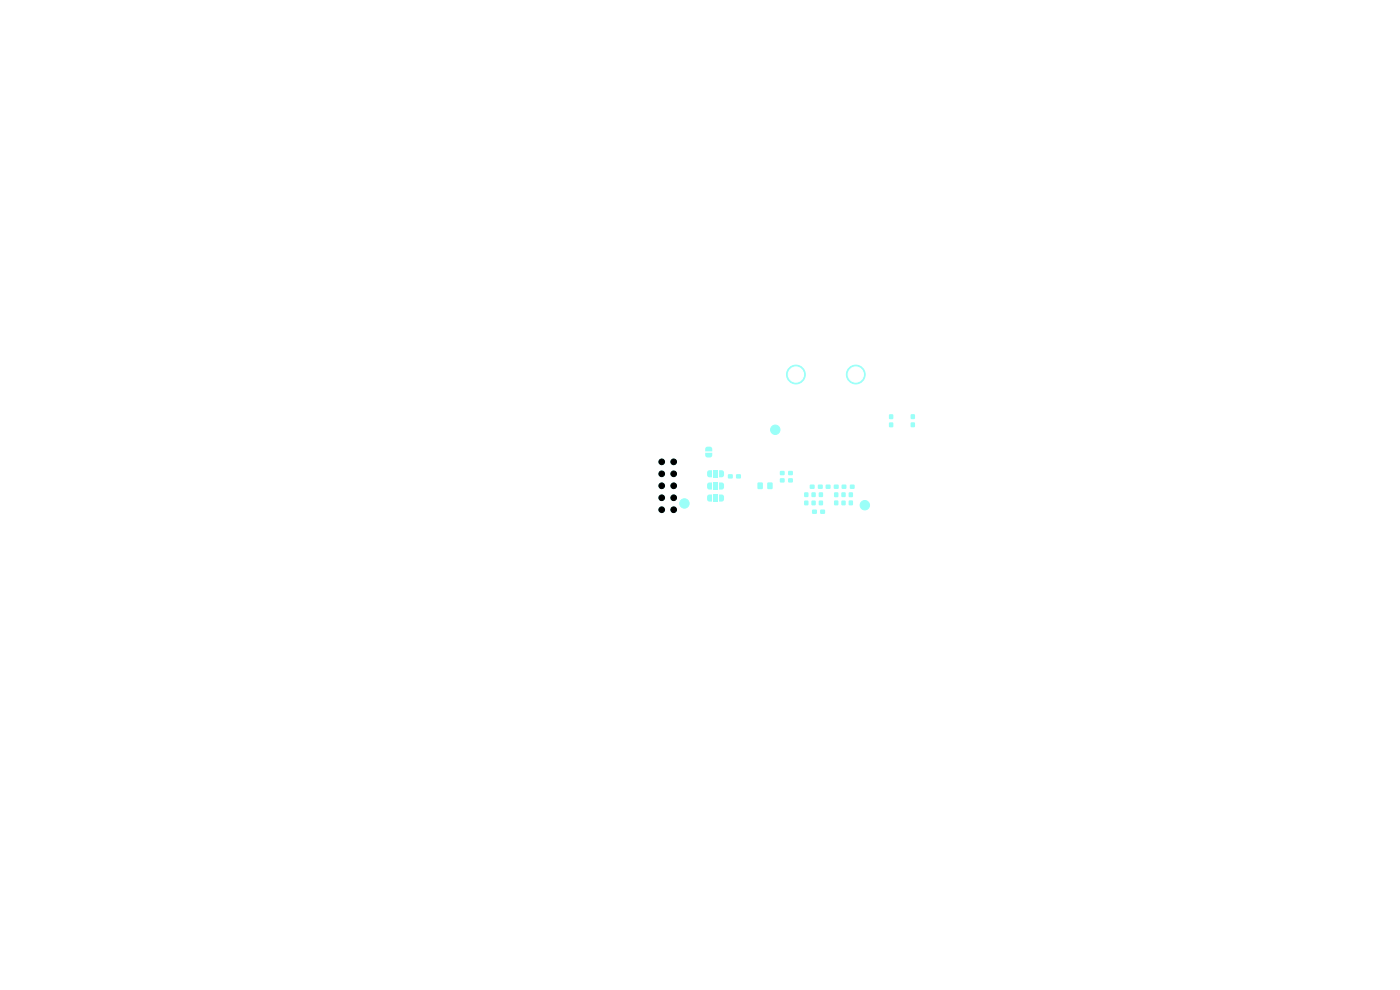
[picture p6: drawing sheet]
<svg xmlns="http://www.w3.org/2000/svg" width="297mm" height="210mm" viewBox="0 0 297 210" stroke-linecap="round" stroke-linejoin="round" font-family="sans-serif">
<g fill="#9afff8" stroke="#9afff8" stroke-width=".21">
<circle cx="140.4" cy="98" r=".6"/>
<circle cx="140.4" cy="100.5" r=".6"/>
<circle cx="140.4" cy="103" r=".6"/>
<circle cx="140.4" cy="105.6" r=".6"/>
<circle cx="140.4" cy="108.1" r=".6"/>
<circle cx="142.9" cy="98" r=".6"/>
<circle cx="142.9" cy="100.5" r=".6"/>
<circle cx="142.9" cy="103" r=".6"/>
<circle cx="142.9" cy="105.6" r=".6"/>
<circle cx="142.9" cy="108.1" r=".6"/>
<circle cx="181.5" cy="79.4" r="2"/>
<circle cx="168.8" cy="79.4" r="2"/>
</g>
<g fill="#9afff8">
<path d="M178.5 104.5h.9v.9h-.9z"/>
<path d="M178.5 106.2h.9v.9h-.9z"/>
<path d="M176.9 102.8h1v.9h-1z"/>
<path d="M175.2 102.8h.9v.9h-.9z"/>
<path d="M172.3 108.1h1v.9h-1z"/>
<path d="M174 108.1h1v.9h-1z"/>
<path d="M167.2 99.9h1v.9h-1z"/>
<path d="M165.5 99.9h.9v.9h-.9z"/>
<path d="M152.5 99.8h.8l.3 .3v.7l-.3 .4-.8 .1z"/>
<path d="M151.3 99.8h1v1.5h-1z"/>
<path d="M150.1 99.9l.3-.1h.6v1.5l-.6-.1-.3-.1z"/>
<path d="M180.1 104.5h.8v.9h-.8z"/>
<path d="M180.1 106.2h.8v.9h-.8z"/>
</g>
<circle cx="164.5" cy="91.2" r="1" fill="#9afff8" stroke="#9afff8" stroke-width=".21"/>
<g fill="#9afff8">
<path d="M152.5 102.4h.8l.3 .3v.7l-.3 .4-.8 .1z"/>
<path d="M151.3 102.4h1v1.5h-1z"/>
<path d="M150.2 102.5l.8-.1v1.5l-.6-.1-.3-.1-.1-.9z"/>
<path d="M156.2 100.6h.9v.9h-.9z"/>
<path d="M154.5 100.6h.9v.9h-.9z"/>
<path d="M170.6 106.2h.9v.9h-.9z"/>
<path d="M170.6 104.5h.9v.9h-.9z"/>
<path d="M149.6 96.1h1.5v.6l-.4 .3h-.8l-.3-.3z"/>
<path d="M149.8 94.9h1.1l.2 .3v.6h-1.5v-.6z"/>
<path d="M178.6 102.8h.9v.9h-.9z"/>
<path d="M180.3 102.8h1v.9h-1z"/>
<path d="M173.7 106.2h.9v.9h-.9z"/>
<path d="M173.7 104.5h.9v.9h-.9z"/>
<path d="M171.8 102.8h1v.9h-1z"/>
<path d="M173.6 102.8h.9v.9h-.9z"/>
<path d="M152.5 104.9h.8l.3 .3v.8l-.3 .4h-.8z"/>
<path d="M151.3 104.9h1v1.5h-1z"/>
<path d="M150.1 105.1l.3-.2h.6v1.5h-.6l-.3-.2z"/>
</g>
<circle cx="183.5" cy="107.2" r="1" fill="#9afff8" stroke="#9afff8" stroke-width=".21"/>
<g fill="#9afff8">
<path d="M160.7 102.4h1.1v1.3h-1.1z"/>
<path d="M162.8 102.4h1.1v1.3h-1.1z"/>
<path d="M193.2 89.6h.9v1h-.9z"/>
<path d="M193.2 87.9h.9v1h-.9z"/>
<path d="M188.6 87.9h.9v1h-.9z"/>
<path d="M188.6 89.7h.9v.9h-.9z"/>
<path d="M167.2 101.5h1v.8h-1z"/>
<path d="M165.5 101.5h.9v.8h-.9z"/>
<path d="M177 104.5h.8v.9h-.8z"/>
<path d="M177 106.2h.8v.9h-.8z"/>
<path d="M172.2 106.2h.8v.9h-.8z"/>
<path d="M172.2 104.5h.8v.9h-.8z"/>
</g>
<circle cx="145.2" cy="106.8" r="1" fill="#9afff8" stroke="#9afff8" stroke-width=".21"/>
<g fill="#000" stroke="#000" stroke-width=".21">
<circle cx="140.4" cy="98" r=".6"/>
<circle cx="142.9" cy="98" r=".6"/>
<circle cx="140.4" cy="100.5" r=".6"/>
<circle cx="140.4" cy="103" r=".6"/>
<circle cx="140.4" cy="105.6" r=".6"/>
<circle cx="140.4" cy="108.1" r=".6"/>
<circle cx="142.9" cy="105.6" r=".6"/>
<circle cx="142.9" cy="108.1" r=".6"/>
<circle cx="142.9" cy="100.5" r=".6"/>
<circle cx="142.9" cy="103" r=".6"/>
</g>
<g fill="#fff" stroke="#fff" stroke-width=".21">
<circle cx="181.5" cy="79.5" r="1.62"/>
<circle cx="168.8" cy="79.5" r="1.62"/>
</g>
</svg>
